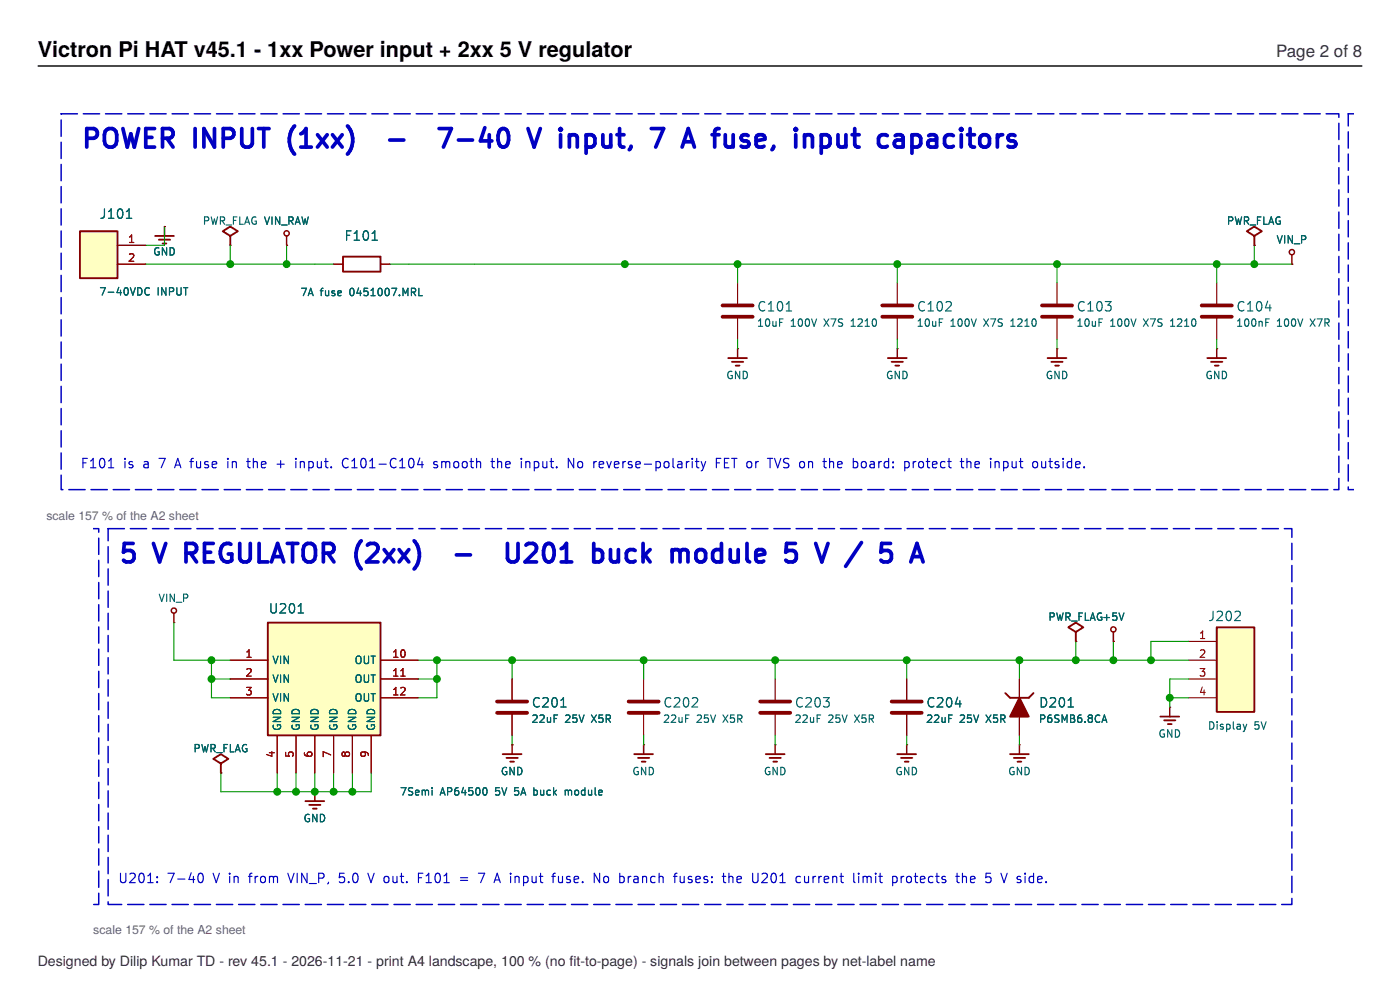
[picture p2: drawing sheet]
<svg xmlns="http://www.w3.org/2000/svg" width="297mm" height="210mm" viewBox="0 0 297 210" stroke-linecap="round" stroke-linejoin="round" font-family="sans-serif">
<defs><g id="words">
<text font-size="4.6" x="8" y="12">Victron Pi HAT v45.1 - 1xx Power input + 2xx 5 V regulator</text>
<text font-size="3.6" fill="#333" x="270.7" y="12">Page 2 of 8</text>
<text font-size="3" fill="#333" x="8" y="205">Designed by Dilip Kumar TD - rev 45.1 - 2026-11-21 - print A4 landscape, 100 % (no fit-to-page) - signals join between pages by net-label name</text>
<g font-size="2.6" fill="#666">
<text x="9.8" y="110.2">scale 157 % of the A2 sheet</text>
<text x="19.8" y="198.2">scale 157 % of the A2 sheet</text>
</g>
</g></defs>
<path d="M8 14h281" fill="none" stroke="#000" stroke-width=".3"/>
<path d="M254.9 67.2h6.4M254.9 64.8h6.4" fill="none" stroke="#840000" stroke-width=".8"/>
<path d="M48.8 52h.1M156.5 74h.1M258.1 60v4.8M258.1 67.2v4.8" fill="none" stroke="#840000" stroke-width=".24"/>
<g fill="none" stroke="#006464" stroke-width=".24">
<path d="M43.4 46.8h.7l.2-.3-.1-.3-.2-.2h-.6v1.6M44.8 46l.4 1.6 .3-1.1 .3 1.1 .4-1.6M46.8 46.8h.7l.2-.3-.1-.3-.2-.2h-.6v1.6M47.1 46.8l.6 .8M48 47.7h1.1M49.5 46.8h.5M50.3 46h-.8v1.6M50.9 46v1.6h.7M51.9 47.6l.5-1.6 .6 1.6M52.1 47.1h.7M54.3 46.1a.73 .73 0 0 0-.9 .7 .73 .73 0 0 0 .9 .7l.1-.6h-.3M155.3 78.8a.73 .73 0 0 0-.9 .7 .73 .73 0 0 0 .9 .8l.1-.6h-.3"/>
<path d="M156.9 78.8v1.5l-.9-1.5v1.5M157.7 78.8a.79 .79 0 0 1 .9 .7 .79 .79 0 0 1-.9 .8zM262.5 69.2h.9M262.5 68.1l.5-.5v1.6M263.9 64.2a.8 .8 0 0 0-1-.1 .8 .8 0 0 0-.2 1 .75 .75 0 0 0 .3 .8 .75 .75 0 0 0 .9-.1M264.3 67.7l.1-.1a.84 .84 0 0 1 .6 .8 .84 .84 0 0 1-.6 .8 1.04 1.04 0 0 1-.1-1.5zM264.7 66h1.1M264.7 64.5l.5-.5v2M265.8 67.7l.1-.1a.84 .84 0 0 1 .5 .8 .84 .84 0 0 1-.5 .8 1.04 1.04 0 0 1-.1-1.5zM266.7 64.2l.5-.2a1.25 1.25 0 0 1 0 2l-.4-.1-.2-.3-.1-.9zM267.1 68.2v1M267.1 68.3l.2-.1h.4l.1 1"/>
<path d="M268.5 68.4h.5M268.9 63.9l-.5 1.4h1.3M269.3 67.6h-.8v1.6M269.4 64.6v1.4M271 69.2h.9M271 68.1l.4-.5v1.6M272.7 67.7l.2-.1a.84 .84 0 0 1 .5 .8 .84 .84 0 0 1-.5 .8 1.04 1.04 0 0 1-.2-1.5zM274.2 67.7l.1-.1a.84 .84 0 0 1 .6 .8 .84 .84 0 0 1-.6 .8 1.04 1.04 0 0 1-.1-1.5zM275.3 67.6l.5 1.6 .6-1.6M277.9 67.6l1.1 1.6M279 67.6l-1.1 1.6M279.4 67.6h1.1l-.7 1.6"/>
<path d="M281.1 68.5l.7-.1 .2-.2-.1-.4-.2-.2h-.6v1.6M281.4 68.5l.6 .7"/>
</g>
<path d="M154.5 76h4M155.3 76.8h2.4M156.1 77.6h.8" fill="none" stroke="#840000" stroke-width=".39"/>
<path d="M156.5 74v2" fill="none" stroke="#840000" stroke-width=".31"/>
<path d="M48.8 50l1.6-.9-1.6-1-1.5 1 1.5 .9v2" fill="none" stroke="#840000" stroke-width=".4"/>
<path d="M17 49.1h7.9v9.9h-7.9z" fill="#ffffc2" stroke="#840000" stroke-width=".4"/>
<g fill="none" stroke="#840000" stroke-width=".24">
<path d="M24.9 52h6M24.9 56h6M34.9 48.1h.1M60.8 52h.1M70.8 56h2M80.7 56h2M266.1 52h.1M274.1 56h.1M156.5 60v4.8M156.5 67.2v4.8M190.4 74h.1M190.4 60v4.8"/>
<path d="M190.4 67.2v4.8M224.2 74h.1M224.2 60v4.8M224.2 67.2v4.8M258.1 74h.1M36.9 132.1h.1M192.3 158h.1M192.3 144v4.8M192.3 151.2v4.8M46.9 164h.1M66.8 167.9h.1"/>
</g>
<path d="M27.5 51.4h.9M27.5 50.3l.4-.5v1.6M27.5 54l.6-.2 .3 .5-1 1.1h1" fill="none" stroke="#a90000" stroke-width=".24"/>
<g fill="none" stroke="#006464" stroke-width=".24">
<path d="M22.2 44.3v1.4a.64 .64 0 0 1-.8 .6M23 46.3h1.2M23 44.9l.6-.6v2M25.1 44.5l.5-.2a1.25 1.25 0 0 1 0 2l-.4-.1-.2-.3-.1-.8zM26.8 46.3h1.2M26.8 44.9l.6-.6v2M33.7 52.6a.73 .73 0 0 0-.9 .7 .73 .73 0 0 0 .9 .7l.1-.6h-.3M35.3 52.5v1.6l-.9-1.6v1.6M36.1 52.5a.79 .79 0 0 1 .9 .8 .79 .79 0 0 1-.9 .8zM56.1 46l.6 1.6 .5-1.6M57.7 46v1.6M59.3 46v1.6l-.8-1.6v1.6"/>
<path d="M59.7 47.7h1.2M61.3 46.8h.7l.2-.3-.1-.3-.2-.2h-.6v1.6M61.7 46.8l.5 .8M62.6 47.6l.6-1.6 .5 1.6M62.8 47.1h.7M64.1 46l.3 1.6 .3-1.1 .3 1.1 .4-1.6M73.5 49.9h.7M74.5 49h-1v2M75.1 51h1.2M75.1 49.5l.6-.5v2M77.2 49.2l.5-.2a1.25 1.25 0 0 1 0 2l-.4-.1-.2-.3-.1-.9zM78.9 51h1.2"/>
<path d="M78.9 49.5l.6-.5v2M260.6 46.8h.8l.1-.3v-.3l-.3-.2h-.6v1.6M262.1 46l.3 1.6 .3-1.1 .3 1.1 .4-1.6M264 46.8h.7l.2-.3-.1-.3-.2-.2h-.6v1.6M264.4 46.8l.5 .8M265.2 47.7h1.2M266.8 46.8h.5M267.5 46h-.7v1.6M268.1 46v1.6h.8M269.2 47.6l.5-1.6 .5 1.6M269.3 47.1h.8M271 50l.5 1.6 .5-1.6"/>
<path d="M271.5 46.1a.73 .73 0 0 0-.9 .7 .73 .73 0 0 0 .9 .7l.1-.6h-.3M272.5 50v1.6M274.2 50v1.6l-.9-1.6v1.6M274.5 51.7h1.2M276.1 50.8l.8-.1 .1-.2-.1-.4-.2-.1h-.6v1.6M21.3 61h1.1l-.7 1.6M22.9 62h1.2M25.2 61l-.4 1.1h1M25.6 61.5v1.1M26.5 61.2l.2-.2a.84 .84 0 0 1 .5 .8 .84 .84 0 0 1-.5 .8l-.2-.2-.2-.4zM27.7 61l.5 1.6 .5-1.6M29.2 61a.79 .79 0 0 1 .9 .8 .79 .79 0 0 1-.9 .8z"/>
<path d="M31.7 61.2a.74 .74 0 0 0-1 .5 .74 .74 0 0 0 .7 .9l.3-.2M33.6 61v1.6M35.2 61v1.6l-.9-1.6v1.6M36 61.8h.7l.1-.3v-.3l-.3-.2h-.5v1.6M37.5 61v1.3l.3 .3 .5-.1 .1-.2v-1.3M38.9 61h.9M39.4 61v1.6M64 61.2h1l-.7 1.5M65.4 62.7l.5-1.5 .5 1.5M65.5 62.3h.8M67.9 61.7h.6M68.5 61.2l-.3 .2v1.3"/>
<path d="M69.1 61.7v.9l.4 .1 .2-.1M69.7 61.7v1M71 61.7h-.4l-.2 .2 .1 .2 .5 .2v.3h-.6M71.7 62.2l.7-.2-.1-.3h-.4l-.2 .2v.7h.6M74.4 61.3l.2-.1a.84 .84 0 0 1 .5 .7 .84 .84 0 0 1-.5 .8l-.2-.1-.2-.5zM76.1 61.1l-.4 1.1h1M76.5 61.7v1M78 61.2h-.7l-.1 .7 .2-.2 .5 .1 .2 .2-.1 .6-.2 .1-.6-.1M78.7 62.7h.9M78.7 61.6l.4-.4v1.5M80.4 61.2h.2a.84 .84 0 0 1 .5 .7 .84 .84 0 0 1-.5 .8 1.04 1.04 0 0 1-.2-1.5zM81.8 61.3l.3-.1a.84 .84 0 0 1 .5 .7 .84 .84 0 0 1-.5 .8l-.3-.1-.1-.5z"/>
<path d="M83.1 61.2h1l-.6 1.5M84.7 62.6v.1M85.5 62.7v-1.5l.5 1.1 .5-1.1v1.5M87.3 62l.7-.1 .2-.2-.1-.4-.2-.1h-.6v1.5M87.7 62l.5 .7M88.9 61.2v1.5h.7M160.9 69.2h.9M160.9 68.1l.4-.5v1.6M162.2 64.2a.8 .8 0 0 0-.9-.1 .8 .8 0 0 0-.3 1 .75 .75 0 0 0 .4 .8 .75 .75 0 0 0 .8-.1M162.6 67.7l.2-.1a.84 .84 0 0 1 .5 .8 .84 .84 0 0 1-.5 .8 1.04 1.04 0 0 1-.2-1.5zM163 66h1.1M163 64.5l.6-.5v2"/>
<path d="M164 68.2v.9l.4 .1 .2-.1M164.6 68.2v1M165.1 64.2l.5-.2a1.25 1.25 0 0 1 0 2l-.4-.1-.2-.3-.1-.9zM165.4 68.4h.5M166.1 67.6h-.7v1.6M166.8 66h1.1M166.8 64.5l.6-.5v2M167.8 69.2h.9M167.8 68.1l.5-.5v1.6M169.6 67.7l.1-.1a.84 .84 0 0 1 .6 .8 .84 .84 0 0 1-.6 .8 1.04 1.04 0 0 1-.1-1.5zM171.1 67.7l.1-.1a.84 .84 0 0 1 .6 .8 .84 .84 0 0 1-.6 .8 1.04 1.04 0 0 1-.1-1.5zM172.2 67.6l.5 1.6 .5-1.6"/>
<path d="M174.8 67.6l1 1.6M175.8 67.6l-1 1.6M176.3 67.6h1l-.6 1.6M178.8 67.7l-.6-.1-.3 .3 .1 .4 .7 .3v.5l-.2 .1-.6-.1M180.5 69.2h.9M180.5 68.1l.5-.5v1.6M182 67.8l.6-.2 .3 .5-.9 1.1h.9M183.5 69.2h.9M183.5 68.1l.5-.5v1.6M185.3 67.7l.1-.1a.84 .84 0 0 1 .6 .8 .84 .84 0 0 1-.6 .8 1.04 1.04 0 0 1-.1-1.5zM189.2 78.8a.73 .73 0 0 0-.9 .7 .73 .73 0 0 0 .9 .8v-.6h-.3M190.8 78.8v1.5l-.9-1.5v1.5"/>
<path d="M191.6 78.8a.79 .79 0 0 1 .9 .7 .79 .79 0 0 1-.9 .8zM194.8 69.2h.9M194.8 68.1l.4-.5v1.6M196.1 64.2a.8 .8 0 0 0-1-.1 .8 .8 0 0 0-.2 1 .75 .75 0 0 0 .4 .8 .75 .75 0 0 0 .8-.1M196.5 67.7l.1-.1a.84 .84 0 0 1 .6 .8 .84 .84 0 0 1-.6 .8 1.04 1.04 0 0 1-.1-1.5zM196.9 66h1.1M196.9 64.5l.6-.5v2M197.8 68.2l.1 .9 .4 .1 .2-.1M198.5 68.2v1M199 64.2l.5-.2a1.25 1.25 0 0 1 0 2l-.4-.1-.2-.3-.1-.9zM199.3 68.4h.5M200 67.6h-.7v1.6"/>
<path d="M200.7 64.2l.3-.2h.4l.3 .2 .1 .3-.1 .3-1.1 1.2h1.2M201.7 69.2h.9M201.7 68.1l.5-.5v1.6M203.4 67.7l.2-.1a.84 .84 0 0 1 .5 .8 .84 .84 0 0 1-.5 .8 1.04 1.04 0 0 1-.2-1.5zM204.9 67.7l.2-.1a.84 .84 0 0 1 .5 .8 .84 .84 0 0 1-.5 .8 1.04 1.04 0 0 1-.2-1.5zM206.1 67.6l.5 1.6 .5-1.6M208.7 67.6l1 1.6M209.7 67.6l-1 1.6M210.2 67.6h1l-.7 1.6M212.6 67.7l-.6-.1-.3 .3 .2 .4 .7 .3v.5l-.3 .1-.6-.1M214.4 69.2h.9M214.4 68.1l.5-.5v1.6"/>
<path d="M215.9 67.8l.6-.2 .3 .5-.9 1.1h.9M217.4 69.2h.9M217.4 68.1l.5-.5v1.6M219.1 67.8l.2-.2a.84 .84 0 0 1 .5 .8 .84 .84 0 0 1-.5 .8l-.2-.1-.2-.5zM223 78.8a.73 .73 0 0 0-.9 .7 .73 .73 0 0 0 .9 .8l.1-.6h-.3M224.7 78.8v1.5l-.9-1.5v1.5M225.4 78.8a.79 .79 0 0 1 .9 .7 .79 .79 0 0 1-.9 .8zM228.7 69.2h.9M228.7 68.1l.4-.5v1.6M230 64.2a.8 .8 0 0 0-1-.1 .8 .8 0 0 0-.2 1 .75 .75 0 0 0 .4 .8 .75 .75 0 0 0 .8-.1M230.4 67.7l.1-.1a.84 .84 0 0 1 .6 .8 .84 .84 0 0 1-.6 .8 1.04 1.04 0 0 1-.1-1.5zM230.8 66h1.1"/>
<path d="M230.8 64.5l.5-.5v2M231.7 68.2l.1 .9 .4 .1 .2-.1M232.4 68.2v1M232.9 64.2l.4-.2a1.25 1.25 0 0 1 0 2l-.3-.1-.2-.3-.1-.9zM233.1 68.4h.6M233.9 67.6h-.8v1.6M234.5 64h1.2l-.7 .7 .6 .2v.9l-.3 .2h-.5l-.3-.2M235.6 69.2h.9M235.6 68.1l.5-.5v1.6M237.3 67.7l.2-.1a.84 .84 0 0 1 .5 .8 .84 .84 0 0 1-.5 .8 1.04 1.04 0 0 1-.2-1.5zM238.8 67.7l.2-.1a.84 .84 0 0 1 .5 .8 .84 .84 0 0 1-.5 .8 1.04 1.04 0 0 1-.2-1.5zM239.9 67.6l.6 1.6 .5-1.6"/>
<path d="M242.6 67.6l1 1.6M243.6 67.6l-1 1.6M244.1 67.6h1l-.7 1.6M246.5 67.7l-.6-.1-.2 .2v.4l.7 .3 .1 .4-.3 .3-.6-.1M248.3 69.2h.9M248.3 68.1l.5-.5v1.6M249.8 67.8l.6-.2 .3 .5-1 1.1h1M251.3 69.2h.9M251.3 68.1l.5-.5v1.6M253 67.7l.2-.1a.84 .84 0 0 1 .5 .8 .84 .84 0 0 1-.5 .8 1.04 1.04 0 0 1-.2-1.5zM256.9 78.8a.73 .73 0 0 0-.9 .7 .73 .73 0 0 0 .9 .8l.1-.6h-.3M258.6 78.8v1.5l-.9-1.5v1.5"/>
<path d="M259.3 78.8a.79 .79 0 0 1 .9 .7 .79 .79 0 0 1-.9 .8zM33.8 126l.5 1.6 .5-1.6M35.4 126v1.6M37 126v1.6l-.9-1.6v1.6M37.4 127.8h1.2M38.9 126.9l.8-.1 .1-.2v-.4l-.3-.2h-.6v1.6M41.4 158.7h.7l.2-.3-.1-.3-.2-.2h-.6v1.6M42.8 157.9l.4 1.6 .3-1.1 .3 1.1 .4-1.6M44.8 158.7h.7l.2-.3-.1-.3-.2-.2h-.6v1.6M45.1 158.7l.6 .8M46 159.6h1.2M47.5 158.7h.5"/>
<path d="M48.3 157.9h-.8v1.6M48.9 157.9v1.6h.7M49.9 159.5l.5-1.6 .6 1.6M50.1 159h.7M52.3 158a.73 .73 0 0 0-.9 .7 .73 .73 0 0 0 .9 .7l.1-.6h-.3M196.8 151.8l.6-.1 .3 .4-1 1.1h1M198.1 148.2a.8 .8 0 0 0-1 0 .8 .8 0 0 0-.2 .9 .75 .75 0 0 0 .4 .8 .75 .75 0 0 0 .8-.1M198.3 151.8l.6-.1 .3 .4-1 1.1h1M198.9 148.2l.3-.2h.4l.3 .2 .1 .4-.1 .2-1.1 1.2h1.2M199.8 152.2l.1 1h.4l.2-.1M200.5 152.2v1M201.1 148.1l.3-.1a1.25 1.25 0 0 1 0 2h-.1a1.32 1.32 0 0 1-.2-1.9z"/>
<path d="M201.3 152.4h.5M202 151.7h-.7v1.5M203.2 147.9l-.5 1.4h1.2M203.6 148.6v1.4M203.7 151.8l.6-.1 .3 .4-1 1.1h1M206 151.7h-.7l-.1 .7 .2-.1h.6l.1 .3-.1 .5-.2 .1-.6-.1M206.6 151.7l.5 1.5 .5-1.5M209.2 151.7l1 1.5M210.2 151.7l-1 1.5M211.6 151.7h-.8l-.1 .7 .3-.1h.5l.1 .3v.5l-.3 .1-.6-.1M212.3 152.5l.8-.1 .1-.2-.1-.4-.2-.1h-.6v1.5M212.7 152.5l.5 .7"/>
<path d="M65.6 172.8a.73 .73 0 0 0-.9 .7 .73 .73 0 0 0 .9 .7l.1-.6h-.3M67.2 172.7v1.6l-.9-1.6v1.6M68 172.7a.79 .79 0 0 1 .9 .8 .79 .79 0 0 1-.9 .8zM191.2 162.8a.73 .73 0 0 0-1 .8 .73 .73 0 0 0 1 .7v-.6h-.3M192.8 162.8v1.5l-.9-1.5v1.5M193.5 162.8a.79 .79 0 0 1 .9 .8 .79 .79 0 0 1-.9 .7z"/>
</g>
<path d="M72.8 54.4h7.9v3.2h-7.9zM266.1 50l1.6-.9-1.6-1-1.6 1 1.6 .9v2M46.9 162l1.5-1-1.5-1-1.6 1 1.6 1v2" fill="none" stroke="#840000" stroke-width=".4"/>
<path d="M153.3 67.2h6.4M153.3 64.8h6.4M187.2 67.2h6.3M187.2 64.8h6.3M221 67.2h6.4M221 64.8h6.4M189.2 151.2h6.3M189.2 148.8h6.3" fill="none" stroke="#840000" stroke-width=".8"/>
<g fill="none" stroke="#840000" stroke-width=".39">
<path d="M32.9 50h4M33.7 50.8h2.4M34.5 51.6h.8M188.4 76h3.9M189.2 76.8h2.4M190 77.6h.8M222.2 76h4M223 76.8h2.4M223.8 77.6h.8M256.1 76h4M256.9 76.8h2.4M257.7 77.6h.8"/>
<path d="M190.4 160h3.9M64.8 169.9h4M65.6 170.7h2.4M66.4 171.5h.8M191.2 160.8h2.3M191.9 161.6h.8"/>
</g>
<g fill="none" stroke="#840000" stroke-width=".31">
<path d="M34.9 48.1v1.9M60.8 50v2M274.1 54v2M190.4 74v2M224.2 74v2M258.1 74v2M36.9 130.1v2M192.3 158v2M66.8 167.9v2"/>
<circle cx="60.8" cy="49.5" r=".55"/>
<circle cx="274.1" cy="53.5" r=".55"/>
<circle cx="36.9" cy="129.5" r=".55"/>
</g>
<g fill="none" stroke="#0000c2" stroke-width=".78">
<path d="M18.4 29.3h1.5a1.07 1.07 0 0 0 .8-1 1.07 1.07 0 0 0-.8-1h-1.5v3.9M22.3 27.8a1.32 1.32 0 0 1 1.5-.5 1.32 1.32 0 0 1 1 1.3v1.3a1.31 1.31 0 0 1-1.3 1.4 1.31 1.31 0 0 1-1.4-1.4v-1.3zM26.1 27.3l.9 3.9 .7-2.8 .8 2.8 .9-3.9M30.9 29.1h1.3M32.8 27.3h-1.9v3.9h1.9M34.5 29.3h1.5a1.07 1.07 0 0 0 .8-1 1.07 1.07 0 0 0-.8-1h-1.5v3.9M35.4 29.3l1.3 1.9M41.4 27.3v3.9M45.5 27.3v3.9l-2.2-3.9v3.9M47.4 29.3h1.5a1.07 1.07 0 0 0 .7-1 1.07 1.07 0 0 0-.7-1h-1.5v3.9M51.3 27.3v3.2l.4 .5 .3 .2h.8l.4-.2 .3-.5v-3.2M54.8 27.3h2.3"/>
<path d="M56 27.3v3.9M62.5 26.7a4.5 4.5 0 0 0 0 6M63.8 31.2h2.2M63.8 28.4l.8-.6 .3-.5v3.9M67.4 28.6l2 2.6M69.4 28.6l-2 2.6M70.5 28.6l2.1 2.6M72.6 28.6l-2.1 2.6M73.7 26.7a4.5 4.5 0 0 1 0 6M82.7 29.7h3M93.1 27.3h2.7l-1.7 3.9M97.2 29.7h3"/>
<path d="M102.9 27.1l-1 2.8h2.4M103.8 28.6v2.6M106 27.6a.94 .94 0 0 1 1-.3 .94 .94 0 0 1 .7 .7 3.1 3.1 0 0 1-.4 3 .93 .93 0 0 1-1.5-.5 3.3 3.3 0 0 1 .2-2.9zM112 27.3l1.3 3.9 1.3-3.9M118.9 27.3v.3M118.9 28.6v2.6M118.9 27.3l-.2 .2 .2 .1M118.9 27.3l.2 .2-.2 .1M120.8 28.6v2.6M120.8 29a.97 .97 0 0 1 1.7 .1v2.1M124.3 28.8l.4-.2h.8l.5 .4 .2 .3v1.2l-.4 .5-.3 .2h-.8l-.4-.2M124.3 28.6v3.9"/>
<path d="M127.9 28.6v2l.2 .4a1.07 1.07 0 0 0 1.5-.2M129.6 28.6v2.6M130.9 28.6h1.5M131.4 27.3v3.3l.2 .4 .8 .2M133.9 31l-.4 .8M138.2 27.3h2.6l-1.7 3.9M144.7 31.2l1.3-3.9 1.3 3.9M145.1 30.1h1.8M151.1 28.6h1.5M152.6 27.3l-.8 .2-.2 .3v3.4M153.9 28.6v2l.1 .4a1.06 1.06 0 0 0 1.5-.2M155.5 28.6v2.6"/>
<path d="M158.7 28.8l-.4-.2h-.5l-.4 .2-.2 .3 .2 .6 1.3 .4 .2 .4-.2 .5-.4 .2h-.7l-.4-.2M160.4 29.9l1.9-.4-.2-.7-.4-.2h-.7l-.4 .2-.2 .3v1.5l.2 .4 .4 .2h.7l.4-.2M164.1 31l-.3 .8M168.8 27.3v.3M168.8 28.6v2.6M168.8 27.3l-.2 .2 .2 .1M168.8 27.3l.2 .2-.2 .1M170.7 29a.97 .97 0 0 1 1.7 .1v2.1M170.7 28.6v2.6M174.2 28.8l.4-.2h.7l.4 .2 .4 .5v1.2l-.4 .5-.4 .2h-.7l-.4-.2M174.2 28.6v3.9M177.8 28.6v2l.2 .4a1.07 1.07 0 0 0 1.5-.2"/>
<path d="M179.5 28.6v2.6M180.8 28.6h1.5M181.3 27.3v3.3l.2 .4 .8 .2M188.2 28.8l-.3-.2h-.8l-.4 .2-.3 .5v1.2l.3 .5 .4 .2h.8l.3-.2M189.9 28.8l.4-.2h.7l.4 .2 .2 .3v2.1M191.6 29.5l-.4 .2h-.9a.77 .77 0 0 0-.6 .8 .77 .77 0 0 0 .6 .7h.9l.4-.2M193.5 28.8l.3-.2h.8l.4 .2 .3 .5v1.2l-.3 .5-.4 .2h-.8l-.3-.2M193.5 28.6v3.9M197 28.8l.4-.2h.7l.4 .2 .2 .3v2.1M198.7 29.5l-.4 .2h-.9a.77 .77 0 0 0-.6 .8 .77 .77 0 0 0 .6 .7h.9l.4-.2M202.2 28.8l-.3-.2h-.8l-.5 .4-.2 .3v1.2l.4 .5 .3 .2h.8l.3-.2M203.9 27.3v.3"/>
<path d="M203.9 28.6v2.6M203.9 27.3l-.2 .2 .2 .1M203.9 27.3l.2 .2-.2 .1M205.2 28.6h1.5M205.8 27.3v3.3l.2 .4 .7 .2M208 29a1.07 1.07 0 0 1 1.1-.4 1.07 1.07 0 0 1 .8 .7v1.2a1.07 1.07 0 0 1-1 .7 1.07 1.07 0 0 1-1-.7v-1.2zM211.6 28.6v2.6M212.7 28.6a1 1 0 0 0-1.1 .7M215.3 28.8l-.3-.2h-.6l-.4 .2-.2 .3 .2 .6 1.3 .4 .2 .4-.2 .5-.3 .2h-.8l-.4-.2"/>
</g>
<g fill="none" stroke="#0000c2" stroke-width=".24">
<path d="M17.6 98.2h.7M18.5 97.2h-.9v2M19.2 99.2h1.1M19.2 97.8l.6-.6v2M21.4 97.3l.4-.1a1.25 1.25 0 0 1 0 2h-.2a1.32 1.32 0 0 1-.2-1.9zM23 99.2h1.1M23 97.8l.6-.6v2M26.5 97.2v.2M26.5 97.9v1.3M28.1 98l-.5-.1-.2 .3 .1 .3 .6 .2v.4h-.7M30.6 98h.8v1.2M31.4 98.4l-.6 .1a.39 .39 0 0 0-.3 .3 .39 .39 0 0 0 .3 .4l.6-.1"/>
<path d="M33.7 97.2h1.4l-.9 2M37 99.2l.7-2 .7 2M37.2 98.7h1M40.3 97.9h.7M41 97.2l-.3 .1-.1 .2v1.7M41.7 97.9l.1 1.2 .5 .1 .2-.2M42.5 97.9v1.3M44.2 98l-.5-.1-.3 .3 .1 .3 .7 .2v.4h-.8M45 98.6l1-.2-.1-.4-.6-.1-.3 .3 .1 .9h.8M48.3 97.2v.2M48.3 97.9v1.3M49.3 98.1l.3-.2 .4 .1 .1 1.2"/>
<path d="M49.3 97.9v1.3M52.3 97.9h.8M52.6 97.2v1.7l.1 .2 .4 .1M53.7 98.1l.3-.2 .5 .1 .1 1.2M53.7 97.2v2M55.5 98.6l.9-.2-.1-.4-.6-.1-.2 .3 .1 .9h.7M58.8 98.5h1.5M59.5 97.7v1.5M62.8 97.2v.2M62.8 97.9v1.3M63.7 98.1l.3-.2 .5 .1 .1 1.2M63.7 97.9v1.3"/>
<path d="M65.5 98l.6-.1 .4 .4v.5l-.2 .3h-.8M65.5 97.9v2M67.3 97.9l.1 1.2 .5 .1 .3-.2M68.2 97.9v1.3M68.8 97.9h.8M69.1 97.2v1.7l.1 .2 .4 .1M70.3 99v.2M73.9 97.4a.8 .8 0 0 0-1 0 .8 .8 0 0 0-.3 1 .75 .75 0 0 0 .4 .7 .75 .75 0 0 0 .9-.1M74.6 99.2h1.2M74.6 97.8l.6-.6v2M76.8 97.3l.4-.1a1.25 1.25 0 0 1 0 2h-.2a1.32 1.32 0 0 1-.2-1.9zM78.4 99.2h1.2"/>
<path d="M78.4 97.8l.6-.6v2M80.4 98.5h1.5M84 97.4a.8 .8 0 0 0-1 0 .8 .8 0 0 0-.2 1 .75 .75 0 0 0 .4 .7 .75 .75 0 0 0 .8-.1M84.8 99.2h1.1M84.8 97.8l.6-.6v2M86.9 97.4l.4-.2a1.25 1.25 0 0 1 0 2l-.3-.1-.2-.3-.1-.8zM89.1 97.1l-.5 1.5h1.2M89.5 97.9v1.3M92.8 98l-.5-.1-.3 .3 .1 .3 .7 .2v.4h-.8M93.7 98.1l.6-.2 .3 .3M93.7 97.9v1.3M94.6 98.2l.2-.3 .5 .1 .1 1.2"/>
<path d="M94.6 98.2v1M96.4 98.1l.2-.2 .6 .2 .1 .7-.2 .3-.5 .1-.2-.2zM98.3 98l.4-.1 .4 .4v.5l-.4 .4a.54 .54 0 0 1-.6-.4v-.5zM99.7 97.9h.7M100 97.2v1.7l.1 .2 .3 .1M101.1 98.1l.3-.2 .5 .1 .1 1.2M101.1 97.2v2M104.1 97.9h.8M104.4 97.2v1.7l.1 .2 .4 .1M105.6 98.1l.3-.2 .4 .1 .1 1.2M105.6 97.2v2M107.3 98.6l.9-.2-.1-.4-.5-.1-.3 .3 .1 .9h.7"/>
<path d="M110.6 97.2v.2M110.6 97.9v1.3M111.5 98.1l.3-.2 .5 .1 .1 1.2M111.5 97.9v1.3M113.4 98l.5-.1 .4 .4v.5l-.2 .3h-.7M113.4 97.9v2M115.2 97.9v1.2l.5 .1 .3-.2M116 97.9v1.3M116.7 97.9h.7M117 97.2v1.7l.1 .2 .3 .1M118.1 99v.2M121.7 97.2v2l-1.1-2v2"/>
<path d="M122.7 98l.5-.1 .4 .4v.5l-.4 .4-.5-.1-.1-.3v-.5zM126 97.9v1.3M126.5 97.9l-.3 .1-.2 .3M127.1 98.6l1-.2-.1-.4-.6-.1-.3 .3 .1 .9h.8M128.7 97.9l.5 1.3 .5-1.3M130.3 98.6l1-.2-.1-.4-.6-.1-.3 .3 .1 .9h.8M132.1 97.9v1.3M132.7 97.9l-.4 .1-.2 .3M134 98l-.4-.1-.3 .3 .1 .3 .6 .2v.4h-.7M134.9 98.6l.9-.2-.1-.4-.5-.1-.3 .3 .1 .9h.7M136.7 98.5h1.5M139.2 98l.5-.1 .4 .4v.5l-.2 .3h-.7"/>
<path d="M139.2 97.9v2M141.1 98l.4-.1 .4 .4v.5l-.4 .4a.54 .54 0 0 1-.6-.4v-.5zM142.8 97.2v1.7l.3 .3M143.8 98h.8l.1 1.2M144.7 98.4l-.7 .1a.39 .39 0 0 0-.3 .3 .39 .39 0 0 0 .3 .4l.7-.1M145.6 97.9v1.3M146.2 97.9l-.4 .1-.2 .3M146.9 97.2v.2M146.9 97.9v1.3M147.5 97.9h.8M147.8 97.2v1.7l.1 .2 .4 .1M148.8 97.9l.4 1.3"/>
<path d="M149.2 99.2l-.2 .5-.2 .2M149.7 97.9l-.5 1.3M152 98.2h.6M152.9 97.2h-.9v2M153.7 98.2h.6M154.6 97.2h-.9v2h.9M155.2 97.2h1.1M155.8 97.2v2M158.6 98l.5-.1 .4 .4v.5l-.4 .4a.54 .54 0 0 1-.7-.4v-.5zM160.3 97.9v1.3M160.9 97.9l-.4 .1-.2 .3M162.8 97.2h1.1"/>
<path d="M163.4 97.2v2M164.3 97.2l.7 2 .6-2M167.4 97.3l-.8-.1-.4 .4 .2 .5 .9 .4v.5l-.3 .2-.8-.1M169.7 98.1l.3-.2 .6 .2 .1 .7-.2 .3-.5 .1-.3-.2zM171.5 98.1l.3-.2 .5 .1 .1 1.2M171.5 97.9v1.3M174.6 97.9h.7M174.8 97.2v1.7l.1 .2 .4 .1M176 98.1l.3-.2 .4 .1 .1 1.2M176 97.2v2M177.7 98.6l.9-.2v-.4l-.6-.1-.3 .3 .1 .9h.8M181 98l.6-.1 .4 .4v.5l-.2 .3h-.8"/>
<path d="M181 97.2v2M182.8 98.1l.3-.2 .6 .2 .1 .7-.2 .3-.5 .1-.3-.2zM184.6 98h.8l.1 1.2M185.5 98.4l-.7 .1a.39 .39 0 0 0-.3 .3 .39 .39 0 0 0 .3 .4l.7-.1M186.4 97.9v1.3M187 97.9l-.4 .1-.2 .3M188.5 98l-.6-.1-.3 .4v.5l.2 .3h.7M188.5 97.2v2M189.5 99v.2M189.5 98v.2M191.9 98l.6-.1 .4 .4v.5l-.2 .3h-.8M191.9 97.9v2"/>
<path d="M193.7 97.9v1.3M194.3 97.9l-.4 .1-.2 .3M195.1 98l.2-.1a.54 .54 0 0 1 .6 .4v.5a.54 .54 0 0 1-.5 .4 .54 .54 0 0 1-.5-.4v-.5zM196.5 97.9h.7M196.8 97.2v1.7l.1 .2 .3 .1M197.8 98.6l1-.2-.1-.4-.6-.1-.3 .3 .1 .9h.8M200.5 98l-.6-.1-.4 .4v.5l.2 .3h.8M201 97.9h.8M201.3 97.2v1.7l.1 .2 .4 .1M203.7 97.9h.8M204 97.2v1.7l.1 .2 .4 .1M205.1 98.1l.3-.2 .5 .1 .1 1.2"/>
<path d="M205.1 97.2v2M206.8 98.6l1-.2-.1-.4-.6-.1-.3 .3 .1 .9h.8M210.2 97.2v.2M210.2 97.9v1.3M211.1 98.1l.3-.2 .5 .1 .1 1.2M211.1 97.9v1.3M212.9 98l.6-.1 .4 .4v.5l-.2 .3h-.8M212.9 97.9v2M214.7 97.9l.1 1.2 .5 .1 .3-.2M215.6 97.9v1.3M216.2 97.9h.8M216.5 97.2v1.7l.1 .2 .4 .1"/>
<path d="M219.2 98.1l.3-.2a.54 .54 0 0 1 .6 .4v.5a.54 .54 0 0 1-.5 .4 .54 .54 0 0 1-.5-.4zM221 97.9l.1 1.2 .4 .1 .3-.2M221.8 97.9v1.3M222.5 97.9h.8M222.8 97.2v1.7l.1 .2 .4 .1M224.6 98l-.5-.1-.3 .3 .1 .3 .7 .2v.4h-.8M225.5 97.2v.2M225.5 97.9v1.3M227.3 98l-.5-.1-.4 .4v.5l.2 .3h.7M227.3 97.2v2M228.2 98.6l.9-.2-.1-.4-.5-.1-.3 .3 .1 .9h.7M230 99v.2"/>
</g>
<path d="M13 24.1h271v79.8h-271zM286 24.1h1.2M286 24.1h.1M287.2 103.9h-1.2v-79.8" fill="none" stroke="#0000c2" stroke-width=".31" stroke-dasharray="3.5 1.3"/>
<g fill="none" stroke="#009600" stroke-width=".24">
<path d="M30.9 56h39.9M34.9 48.1v3.9h-4M48.8 52v4M60.8 52v4M82.7 56h191.4M156.5 56v4M190.4 56v4M224.2 56v4M258.1 56v4M266.1 52v4M156.5 72v2M190.4 72v2"/>
<path d="M224.2 72v2M258.1 72v2"/>
</g>
<g fill="#009600" stroke="#009600" stroke-width=".24">
<circle cx="190.4" cy="56" r=".72"/>
<circle cx="60.8" cy="56" r=".72"/>
<circle cx="48.8" cy="56" r=".72"/>
<circle cx="156.5" cy="56" r=".72"/>
<circle cx="132.6" cy="56" r=".72"/>
<circle cx="266.1" cy="56" r=".72"/>
<circle cx="258.1" cy="56" r=".72"/>
<circle cx="224.2" cy="56" r=".72"/>
</g>
<path d="M258.1 133.1h8v17.9h-8z" fill="#ffffc2" stroke="#840000" stroke-width=".4"/>
<g fill="none" stroke="#840000" stroke-width=".24">
<path d="M228.2 136.1h.1M236.2 136.1h.1M252.1 136.1h6M108.6 158h.1M108.6 144v4.8M108.6 151.2v4.8M136.5 158h.1M136.5 144v4.8M136.5 151.2v4.8M164.4 158h.1M164.4 144v4.8M164.4 151.2v4.8"/>
<path d="M216.3 158h.1M216.3 144v4M216.3 152v4M248.2 150h.1M252.1 140h6M252.1 144h6M252.1 148h6"/>
</g>
<path d="M254.7 135.4h.9M254.7 134.3l.4-.4v1.5M254.7 138l.6-.2 .3 .5-1 1.1h1M254.6 141.8h1l-.5 .6 .4 .2v.7l-.2 .1-.7-.1M255.1 145.7l-.4 1.2h1M255.4 146.3v1.1" fill="none" stroke="#a90000" stroke-width=".24"/>
<g fill="none" stroke="#006464" stroke-width=".24">
<path d="M222.8 130.8h.7l.2-.3-.1-.3-.2-.2h-.6v1.6M224.2 130l.4 1.6 .3-1.1 .3 1.1 .3-1.6M226.1 130.8h.8l.1-.3v-.3l-.3-.2h-.6v1.6M226.5 130.8l.5 .8M227.3 131.7h1.2M228.9 130.8h.5M229.6 130h-.7v1.6M230.2 130v1.6h.8M231.3 131.6l.5-1.6 .5 1.6M231.4 131.1h.8M233.7 130.1a.73 .73 0 0 0-.9 .7 .73 .73 0 0 0 .9 .7l.1-.6h-.3M234.2 131h1.2"/>
<path d="M234.8 130.4v1.2M236.9 130h-.8l-.1 .8 .3-.2 .5 .1 .1 .2v.5l-.3 .2-.6-.2M237.4 130l.5 1.6 .5-1.6M257.3 129.7v1.4a.64 .64 0 0 1-.7 .5M258.2 129.8l.3-.1h.5l.2 .1 .1 .4-.1 .3-1.1 1.1h1.2M260.4 129.7h.4a1.25 1.25 0 0 1 0 1.9h-.2a1.33 1.33 0 0 1-.2-1.9zM262 129.8l.3-.1h.5l.2 .1 .1 .4-.1 .3-1.1 1.1h1.2M113.1 151.8l.6-.1 .3 .4-1 1.1h1M114.4 148.2a.8 .8 0 0 0-1 0 .8 .8 0 0 0-.2 .9 .75 .75 0 0 0 .4 .8 .75 .75 0 0 0 .8-.1M114.6 151.8l.6-.1 .3 .4-1 1.1h1M115.2 148.2l.3-.2h.4l.3 .2 .1 .4-.1 .2-1.1 1.2h1.2M116.1 152.2l.1 1h.4l.2-.1"/>
<path d="M116.8 152.2v1M117.4 148.1l.3-.1a1.25 1.25 0 0 1 0 2h-.2a1.32 1.32 0 0 1-.1-1.9zM117.5 152.4h.6M118.3 151.7h-.8v1.5M119 150h1.1M119 148.6l.5-.6v2M120 151.8l.6-.1 .3 .4-1 1.1h1M122.3 151.7h-.7l-.1 .7 .2-.1h.6l.1 .3-.1 .5-.2 .1-.6-.1M122.9 151.7l.5 1.5 .5-1.5M125.5 151.7l1 1.5M126.5 151.7l-1 1.5M127.9 151.7h-.8l-.1 .7 .3-.1h.5l.1 .3v.5l-.3 .1-.6-.1"/>
<path d="M128.6 152.5l.8-.1 .1-.2-.1-.4-.2-.1h-.6v1.5M129 152.5l.5 .7M141 151.8l.6-.1 .3 .4-1 1.1h1M142.3 148.2a.8 .8 0 0 0-1 0 .8 .8 0 0 0-.2 .9 .75 .75 0 0 0 .4 .8 .75 .75 0 0 0 .8-.1M142.5 151.8l.6-.1 .3 .4-1 1.1h1M143.1 148.2l.3-.2h.4l.3 .2 .1 .4-.1 .2-1.1 1.2h1.2M144 152.2l.1 1h.4l.2-.1M144.7 152.2v1M145.3 148.1l.3-.1a1.25 1.25 0 0 1 0 2h-.2a1.32 1.32 0 0 1-.1-1.9zM145.4 152.4h.6M146.2 151.7h-.8v1.5M146.9 148.2l.3-.2h.4l.3 .2 .1 .4-.1 .2-1.1 1.2h1.2"/>
<path d="M147.9 151.8l.6-.1 .3 .4-1 1.1h1M150.2 151.7h-.7l-.1 .7 .2-.1h.6l.1 .3-.1 .5-.2 .1-.6-.1M150.8 151.7l.5 1.5 .5-1.5M153.4 151.7l1 1.5M154.4 151.7l-1 1.5M155.8 151.7h-.8l-.1 .7 .3-.1h.5l.1 .3v.5l-.3 .1-.6-.1M156.5 152.5l.8-.1 .1-.2-.1-.4-.2-.1h-.6v1.5M156.9 152.5l.5 .7M168.9 151.8l.6-.1 .3 .4-1 1.1h1M170.2 148.2a.8 .8 0 0 0-1 0 .8 .8 0 0 0-.2 .9 .75 .75 0 0 0 .4 .8 .75 .75 0 0 0 .8-.1M170.4 151.8l.6-.1 .3 .4-1 1.1h1M171 148.2l.3-.2h.4l.3 .2 .1 .4-.1 .2-1.1 1.2h1.2"/>
<path d="M171.9 152.2l.1 1h.4l.2-.1M172.6 152.2v1M173.1 148.2l.4-.2a1.25 1.25 0 0 1 0 2l-.3-.1-.2-.3-.1-.9zM173.4 152.4h.5M174.1 151.7h-.7v1.5M174.7 148h1.2l-.7 .7 .6 .2v.9l-.3 .2h-.5l-.3-.2M175.8 151.8l.6-.1 .3 .4-1 1.1h1M178.1 151.7h-.7l-.1 .7 .2-.1h.6l.1 .3-.1 .5-.2 .1-.6-.1M178.7 151.7l.5 1.5 .5-1.5M181.3 151.7l1 1.5M182.3 151.7l-1 1.5M183.7 151.7h-.8l-.1 .7 .3-.1h.5l.1 .3v.5l-.3 .1-.6-.1"/>
<path d="M184.4 152.5l.8-.1 .1-.2-.1-.4-.2-.1h-.6v1.5M184.8 152.5l.5 .7M220.8 152.5l.7-.1 .2-.2-.1-.4-.2-.1h-.6v1.5M220.9 148a1.01 1.01 0 0 1 1.1 1 1.01 1.01 0 0 1-1.1 1zM222.8 148.2l.3-.2h.5l.2 .2 .1 .4-.1 .2-1.1 1.2h1.2M223 151.7h-.4a1.06 1.06 0 0 0 0 1.5l.5-.1 .1-.5-.3-.3h-.5l-.1 .3M224.6 151.7h-.6l-.2 .1v.5l.7 .3 .1 .3-.3 .3h-.5M225 148.1l.4-.1a1.25 1.25 0 0 1 0 2h-.2a1.33 1.33 0 0 1-.2-1.9zM225.3 153.2v-1.5l.5 1.1 .6-1.1v1.5M226.6 150h1.1M226.6 148.6l.6-.6v2M227.1 151.7h.5l.3 .3-.3 .4 .3 .2 .1 .3-.3 .3h-.6z"/>
<path d="M227.1 152.4h.5M229.4 151.7h-.5a1.05 1.05 0 0 0 0 1.5l.5-.1 .1-.5-.3-.3h-.4l-.2 .3M230.2 153.1v.1M231.1 152.3l-.2-.3 .2-.3h.3l.3 .3-.3 .3M231.1 152.3l-.2 .3v.5l.2 .1h.5l.1-.3v-.3l-.3-.3M231.1 152.3h.3M233.3 151.8a.74 .74 0 0 0-1 .5 .74 .74 0 0 0 .7 .9l.3-.1M233.8 153.2l.5-1.5 .5 1.5M233.9 152.8h.8M247 154.9a.73 .73 0 0 0-.9 .7 .73 .73 0 0 0 .9 .7v-.6h-.3M248.6 154.8v1.6l-.9-1.6v1.6M249.3 154.8a.79 .79 0 0 1 1 .8 .79 .79 0 0 1-1 .8z"/>
<path d="M256.6 153.1a.79 .79 0 0 1 .9 .8 .79 .79 0 0 1-.9 .8zM258.2 153.1v.2M258.2 153.6v1.1M259.5 153.7l-.4-.1-.2 .3 .1 .2 .5 .1v.4h-.6M260.2 153.7l.5-.1 .3 .3-.2 .7h-.6M260.2 153.6v1.6M261.6 153.1v1.4l.3 .2M262.5 153.7h.6v1M263.1 154l-.5 .1-.2 .2 .2 .4 .5-.1M263.7 153.6l.4 1.1M264.1 154.7l-.4 .5M264.5 153.6l-.4 1.1"/>
<path d="M267 153.1h-.7l-.1 .8 .2-.2 .5 .1 .2 .2-.1 .5-.2 .2-.6-.2M267.5 153.1l.6 1.6 .5-1.6M107.4 162.8a.73 .73 0 0 0-.9 .8 .73 .73 0 0 0 .9 .7l.1-.6h-.3M109.1 162.8v1.5l-.9-1.5v1.5M109.8 162.8a.79 .79 0 0 1 .9 .8 .79 .79 0 0 1-.9 .7zM135.3 162.8a.73 .73 0 0 0-.9 .8 .73 .73 0 0 0 .9 .7l.1-.6h-.3M137 162.8v1.5l-.9-1.5v1.5M137.7 162.8a.79 .79 0 0 1 .9 .8 .79 .79 0 0 1-.9 .7zM163.2 162.8a.73 .73 0 0 0-.9 .8 .73 .73 0 0 0 .9 .7l.1-.6h-.3M164.9 162.8v1.5l-.9-1.5v1.5M165.6 162.8a.79 .79 0 0 1 .9 .8 .79 .79 0 0 1-.9 .7zM215.1 162.8a.73 .73 0 0 0-.9 .8 .73 .73 0 0 0 .9 .7v-.6h-.3"/>
<path d="M216.7 162.8v1.5l-.9-1.5v1.5M217.5 162.8a.79 .79 0 0 1 .9 .8 .79 .79 0 0 1-.9 .7z"/>
</g>
<g fill="none" stroke="#840000" stroke-width=".39">
<path d="M106.6 160h4M134.5 160h4M162.5 160h3.9M214.3 160h4M246.2 152h3.9M247 152.8h2.3M247.8 153.6h.8M107.4 160.8h2.4M108.2 161.6h.8M135.3 160.8h2.4M136.1 161.6h.8M163.2 160.8h2.4"/>
<path d="M164 161.6h.8M215.1 160.8h2.4M215.9 161.6h.8"/>
</g>
<g fill="none" stroke="#840000" stroke-width=".31">
<path d="M236.2 134.1v2M108.6 158v2M136.5 158v2M164.4 158v2M216.3 158v2M248.2 150v2"/>
<circle cx="236.2" cy="133.5" r=".55"/>
</g>
<path d="M105.5 151.2h6.3M105.5 148.8h6.3M133.4 151.2h6.3M133.4 148.8h6.3M161.3 151.2h6.3M161.3 148.8h6.3" fill="none" stroke="#840000" stroke-width=".8"/>
<path d="M228.2 134.1l1.6-1-1.6-1-1.6 1 1.6 1v2M213.3 147l1 1h4l1-1" fill="none" stroke="#840000" stroke-width=".4"/>
<path d="M216.3 148l2 4h-4z" fill="#840000" stroke="#840000" stroke-width=".4"/>
<path d="M56.8 132.1h23.9v23.9h-23.9z" fill="#ffffc2" stroke="#840000" stroke-width=".4"/>
<g fill="none" stroke="#840000" stroke-width=".24">
<path d="M228.2 136.1h.1M236.2 136.1h.1M48.8 140h8M48.8 144h8M48.8 148h8M58.8 156v8M62.8 156v8M66.8 156v8M70.8 156v8M74.8 156v8M78.7 156v8M80.7 140h8"/>
<path d="M80.7 144h8M80.7 148h8M108.6 158h.1M108.6 144v4.8M108.6 151.2v4.8M192.3 144v4.8M192.3 151.2v4.8M216.3 144v4M216.3 152v4M46.9 164h.1M66.8 167.9h.1"/>
</g>
<g fill="none" stroke="#006464" stroke-width=".24">
<path d="M57.5 128v1.6l.3 .4h.4l.4-.4v-1.6M57.9 139.2l.6 1.6 .5-1.6M59.5 128.2l.2-.2h.5l.3 .2 .1 .4-.1 .3-1.1 1.1h1.2M59.5 139.2v1.6M61.2 139.2v1.6l-.9-1.6v1.6M61.6 128.1l.4-.1a1.25 1.25 0 0 1 0 2h-.2a1.33 1.33 0 0 1-.2-1.9zM63.3 130h1.1M63.3 128.6l.5-.6v2M75.6 139.4a.54 .54 0 0 1 .6-.2 .54 .54 0 0 1 .4 .5v.5a.53 .53 0 0 1-.5 .6 .53 .53 0 0 1-.6-.6zM77.3 139.2v1.3l.3 .3 .4-.1 .2-.2v-1.3M78.7 139.2h.9M79.2 139.2v1.6"/>
<path d="M222.8 130.8h.7l.2-.3-.1-.3-.2-.2h-.6v1.6M224.2 130l.4 1.6 .3-1.1 .3 1.1 .3-1.6M226.1 130.8h.8l.1-.3v-.3l-.3-.2h-.6v1.6M226.5 130.8l.5 .8M227.3 131.7h1.2M228.9 130.8h.5M229.6 130h-.7v1.6M230.2 130v1.6h.8M231.3 131.6l.5-1.6 .5 1.6M231.4 131.1h.8M233.7 130.1a.73 .73 0 0 0-.9 .7 .73 .73 0 0 0 .9 .7l.1-.6h-.3M234.2 131h1.2"/>
<path d="M234.8 130.4v1.2M236.9 130h-.8l-.1 .8 .3-.2 .5 .1 .1 .2v.5l-.3 .2-.6-.2M237.4 130l.5 1.6 .5-1.6M41.4 158.7h.7l.2-.3-.1-.3-.2-.2h-.6v1.6M42.8 157.9l.4 1.6 .3-1.1 .3 1.1 .4-1.6M44.8 158.7h.7l.2-.3-.1-.3-.2-.2h-.6v1.6M45.1 158.7l.6 .8M46 159.6h1.2M47.5 158.7h.5M48.3 157.9h-.8v1.6M48.9 157.9v1.6h.7M49.9 159.5l.5-1.6 .6 1.6"/>
<path d="M50.1 159h.7M52.3 158a.73 .73 0 0 0-.9 .7 .73 .73 0 0 0 .9 .7l.1-.6h-.3M57.9 143.2l.6 1.6 .5-1.6M57.9 147.1l.6 1.6 .5-1.6M57.9 152.1h1.6l-1.6 1h1.6M58 153.8a.74 .74 0 0 0 .7 .9 .74 .74 0 0 0 .8-.9l-.6-.1v.3M58 150.8a.86 .86 0 0 1 1-.3 .86 .86 0 0 1 .5 .9h-1.6zM59.5 143.2v1.6M59.5 147.1v1.6M61.2 143.2v1.6l-.9-1.6v1.6M61.2 147.1v1.6l-.9-1.6v1.6M61.9 152.1h1.6l-1.6 1h1.6"/>
<path d="M62 153.8a.74 .74 0 0 0 .7 .9 .74 .74 0 0 0 .7-.9l-.6-.1v.3M62.2 150.6a.83 .83 0 0 1 .9-.1 .83 .83 0 0 1 .4 .9h-1.6v-.4zM65.9 152.1h1.6l-1.6 1h1.6M66 153.8a.74 .74 0 0 0 .7 .9 .74 .74 0 0 0 .7-.9l-.6-.1v.3M66.1 150.6a.83 .83 0 0 1 1-.1 .83 .83 0 0 1 .4 .9h-1.6v-.4zM69.9 152.1h1.6l-1.6 1h1.6M70 153.8a.74 .74 0 0 0 .7 .9 .74 .74 0 0 0 .7-.9l-.6-.1v.3M70 150.8a.86 .86 0 0 1 1-.3 .86 .86 0 0 1 .5 .9h-1.6zM73.9 152.1h1.6l-1.6 1h1.6M74 153.8a.74 .74 0 0 0 .7 .9 .74 .74 0 0 0 .7-.9l-.6-.1v.3M74 150.8a.86 .86 0 0 1 .9-.3 .86 .86 0 0 1 .6 .9h-1.6zM75.6 143.4a.54 .54 0 0 1 .6-.2 .54 .54 0 0 1 .4 .5v.5a.53 .53 0 0 1-.5 .6 .53 .53 0 0 1-.6-.6z"/>
<path d="M75.8 147.2a.53 .53 0 0 1 .5 0 .53 .53 0 0 1 .3 .5v.5a.53 .53 0 0 1-.5 .6 .53 .53 0 0 1-.6-.6v-.5zM77.3 143.2v1.2l.3 .4 .4-.1 .2-.3v-1.2M77.3 147.1v1.3l.3 .3h.4l.2-.3v-1.3M77.9 152.1h1.6l-1.6 1h1.6M77.9 153.8a.74 .74 0 0 0 .8 .9 .74 .74 0 0 0 .7-.9l-.6-.1v.3M77.9 150.8a.86 .86 0 0 1 1-.3 .86 .86 0 0 1 .6 .9h-1.6zM78.7 143.2h.9M78.7 147.1h.9M79.2 143.2v1.6M79.2 147.1v1.6M113.1 151.8l.6-.1 .3 .4-1 1.1h1M114.4 148.2a.8 .8 0 0 0-1 0 .8 .8 0 0 0-.2 .9 .75 .75 0 0 0 .4 .8 .75 .75 0 0 0 .8-.1"/>
<path d="M114.6 151.8l.6-.1 .3 .4-1 1.1h1M115.2 148.2l.3-.2h.4l.3 .2 .1 .4-.1 .2-1.1 1.2h1.2M116.1 152.2l.1 1h.4l.2-.1M116.8 152.2v1M117.4 148.1l.3-.1a1.25 1.25 0 0 1 0 2h-.2a1.32 1.32 0 0 1-.1-1.9zM117.5 152.4h.6M118.3 151.7h-.8v1.5M119 150h1.1M119 148.6l.5-.6v2M120 151.8l.6-.1 .3 .4-1 1.1h1M122.3 151.7h-.7l-.1 .7 .2-.1h.6l.1 .3-.1 .5-.2 .1-.6-.1M122.9 151.7l.5 1.5 .5-1.5"/>
<path d="M125.5 151.7l1 1.5M126.5 151.7l-1 1.5M127.9 151.7h-.8l-.1 .7 .3-.1h.5l.1 .3v.5l-.3 .1-.6-.1M128.6 152.5l.8-.1 .1-.2-.1-.4-.2-.1h-.6v1.5M129 152.5l.5 .7M196.8 151.8l.6-.1 .3 .4-1 1.1h1M198.1 148.2a.8 .8 0 0 0-1 0 .8 .8 0 0 0-.2 .9 .75 .75 0 0 0 .4 .8 .75 .75 0 0 0 .8-.1M198.3 151.8l.6-.1 .3 .4-1 1.1h1M198.9 148.2l.3-.2h.4l.3 .2 .1 .4-.1 .2-1.1 1.2h1.2M199.8 152.2l.1 1h.4l.2-.1M200.5 152.2v1M201.1 148.1l.3-.1a1.25 1.25 0 0 1 0 2h-.1a1.32 1.32 0 0 1-.2-1.9z"/>
<path d="M201.3 152.4h.5M202 151.7h-.7v1.5M203.2 147.9l-.5 1.4h1.2M203.6 148.6v1.4M203.7 151.8l.6-.1 .3 .4-1 1.1h1M206 151.7h-.7l-.1 .7 .2-.1h.6l.1 .3-.1 .5-.2 .1-.6-.1M206.6 151.7l.5 1.5 .5-1.5M209.2 151.7l1 1.5M210.2 151.7l-1 1.5M211.6 151.7h-.8l-.1 .7 .3-.1h.5l.1 .3v.5l-.3 .1-.6-.1M212.3 152.5l.8-.1 .1-.2-.1-.4-.2-.1h-.6v1.5M212.7 152.5l.5 .7"/>
<path d="M220.8 152.5l.7-.1 .2-.2-.1-.4-.2-.1h-.6v1.5M220.9 148a1.01 1.01 0 0 1 1.1 1 1.01 1.01 0 0 1-1.1 1zM222.8 148.2l.3-.2h.5l.2 .2 .1 .4-.1 .2-1.1 1.2h1.2M223 151.7h-.4a1.06 1.06 0 0 0 0 1.5l.5-.1 .1-.5-.3-.3h-.5l-.1 .3M224.6 151.7h-.6l-.2 .1v.5l.7 .3 .1 .3-.3 .3h-.5M225 148.1l.4-.1a1.25 1.25 0 0 1 0 2h-.2a1.33 1.33 0 0 1-.2-1.9zM225.3 153.2v-1.5l.5 1.1 .6-1.1v1.5M226.6 150h1.1M226.6 148.6l.6-.6v2M227.1 151.7h.5l.3 .3-.3 .4 .3 .2 .1 .3-.3 .3h-.6zM227.1 152.4h.5M229.4 151.7h-.5a1.05 1.05 0 0 0 0 1.5l.5-.1 .1-.5-.3-.3h-.4l-.2 .3"/>
<path d="M230.2 153.1v.1M231.1 152.3l-.2-.3 .2-.3h.3l.3 .3-.3 .3M231.1 152.3l-.2 .3v.5l.2 .1h.5l.1-.3v-.3l-.3-.3M231.1 152.3h.3M233.3 151.8a.74 .74 0 0 0-1 .5 .74 .74 0 0 0 .7 .9l.3-.1M233.8 153.2l.5-1.5 .5 1.5M233.9 152.8h.8M65.6 172.8a.73 .73 0 0 0-.9 .7 .73 .73 0 0 0 .9 .7l.1-.6h-.3M67.2 172.7v1.6l-.9-1.6v1.6M68 172.7a.79 .79 0 0 1 .9 .8 .79 .79 0 0 1-.9 .8zM85.1 167.1h1l-.6 1.6M87.5 167.2l-.5-.1-.3 .1v.5l.7 .3 .1 .4-.2 .3-.6-.1"/>
<path d="M88.1 168.1l.8-.1-.1-.3-.4-.1-.3 .2 .1 .8h.6M89.6 167.8l.4-.2 .2 .2M89.6 167.6v1.1M90.2 167.8l.3-.2 .3 .1 .1 1M90.2 167.8v.9M91.7 167.1v.1M91.7 167.6v1.1M93.4 168.7l.5-1.6 .5 1.6M93.5 168.2h.8M94.9 167.9l.8-.1 .1-.2v-.4l-.3-.1h-.6v1.6M97.2 167.1l-.5 .1a1.06 1.06 0 0 0 0 1.5l.6-.2v-.5l-.3-.3-.4 .1-.2 .2M98.3 167l-.4 1.1h1"/>
<path d="M98.7 167.6v1.1M100.3 167.1h-.8l-.1 .7 .3-.1 .5 .1 .1 .2v.5l-.3 .2-.6-.2M101.1 167.2l.2-.1a.84 .84 0 0 1 .5 .8 .84 .84 0 0 1-.5 .8l-.2-.2-.2-.4zM102.6 167.2l.2-.1a.84 .84 0 0 1 .5 .8 .84 .84 0 0 1-.5 .8l-.2-.2-.2-.4zM105.9 167.1h-.7l-.1 .7 .2-.1 .6 .1 .1 .2-.1 .5-.2 .2-.6-.2M106.5 167.1l.5 1.6 .5-1.6M107.4 162.8a.73 .73 0 0 0-.9 .8 .73 .73 0 0 0 .9 .7l.1-.6h-.3M109.1 162.8v1.5l-.9-1.5v1.5M109.8 162.8a.79 .79 0 0 1 .9 .8 .79 .79 0 0 1-.9 .7zM110 167.1h-.8l-.1 .7 .3-.1 .5 .1 .1 .2v.5l-.3 .2-.6-.2M110.5 168.7l.5-1.6 .5 1.6M110.6 168.2h.8"/>
<path d="M113.3 167.7l.4-.1 .3 .3-.1 .7h-.6M113.3 167.1v1.6M114.7 167.6l.1 1 .3 .1 .2-.2M115.3 167.6v1.1M116.8 167.7l-.5-.1-.3 .3 .2 .7h.6M117.4 167.1v1.6M117.6 168.1l.4 .6M118 167.6l-.6 .6M119.9 167.8l.5-.2 .2 .2M119.9 167.6v1.1M120.6 167.8l.2-.2 .4 .1 .1 1M120.6 167.8v.9"/>
<path d="M122 167.8l.2-.2 .5 .2v.6l-.1 .2-.4 .1-.2-.2zM124.1 167.7l-.5-.1-.3 .3 .2 .7h.6M124.1 167.1v1.6M124.8 167.6l.1 1 .4 .1 .2-.2M125.5 167.6v1.1M126.3 167.1v1.3l.2 .3M127 168.1l.8-.1-.1-.3-.5-.1-.2 .2 .1 .8h.6"/>
</g>
<g fill="none" stroke="#a90000" stroke-width=".24">
<path d="M52.4 139.4h.9M52.4 138.3l.4-.5v1.6M83.5 139.4h.9M83.5 138.3l.5-.5v1.6M85.2 138l.2-.2a.85 .85 0 0 1 .6 .8 .85 .85 0 0 1-.6 .8l-.2-.1-.2-.5zM52.3 145.8h1l-.5 .6 .4 .2v.7l-.2 .1-.7-.1M52.4 142l.6-.2 .3 .5-1 1.1h1M57.1 159.7h1.1M57.7 159.4v1l-1.2-.4M60.6 159.6v.8h.8l-.2-.2 .1-.5 .2-.2 .5 .1 .2 .2-.2 .6M64.6 159.7l.1 .4a1.08 1.08 0 0 0 1.5 0l-.2-.5-.5-.1-.3 .3v.3l.3 .3M73.2 159.8l-.3-.3-.3 .3v.3l.3 .3 .3-.3"/>
<path d="M73.2 159.8l.3-.3 .5 .1 .2 .2-.1 .5-.3 .1h-.3l-.3-.3M73.2 159.8v.3M77.2 159.5l.3 .3v.3l-.3 .3-.6-.1-.1-.5 .2-.2a1.05 1.05 0 0 1 1.4 .4v.3M83.5 142.3l.5-.5v1.6M83.5 146.3l.5-.5v1.6M83.5 143.4h.9M83.5 147.4h.9M85 146l.6-.2 .3 .2v.3l-1 1.1h1M85 143.4h.9M85 142.3l.5-.5v1.6M70.2 160.1l-1.6-.7v1.1"/>
</g>
<g fill="none" stroke="#0000c2" stroke-width=".24">
<path d="M25.6 185.2v1.6l.3 .4 .6-.1 .2-.3v-1.6M27.6 185.4l.2-.2h.5l.3 .2 .1 .4-.1 .3-1.1 1.1h1.2M29.6 185.4l.5-.2a1.25 1.25 0 0 1 0 2l-.4-.1-.2-.3v-.8zM31.4 187.2h1.1M31.4 185.8l.5-.6v2M33.3 187v.2M33.3 186v.2M35.6 185.2h1.4l-.9 2M37.7 186.5h1.5M40.6 185.1l-.5 1.5h1.2M41 185.9v1.3M42.2 185.4l.4-.2a1.25 1.25 0 0 1 0 2l-.3-.1-.2-.3-.1-.8z"/>
<path d="M45.2 185.2l.7 2 .6-2M48.7 185.2v.2M48.7 185.9v1.3M49.7 185.9v1.3M49.7 186.1l.3-.2 .4 .1 .1 1.2M52.7 185.9h.8M53.5 185.2l-.4 .1-.1 .2v1.7M54.1 185.9v1.3M54.7 185.9l-.4 .1-.2 .3M55.4 186.1l.2-.2 .6 .2 .1 .7-.2 .3-.5 .1-.2-.2zM57.2 186.1l.5-.2 .3 .3M57.2 185.9v1.3"/>
<path d="M58 186.2l.3-.3 .5 .1 .1 1.2M58 186.2v1M61.1 185.2l.6 2 .7-2M63 185.2v2M65.1 185.2v2l-1.1-2v2M65.6 187.4h1.5M67.6 186.3l1-.1 .1-.3-.1-.5-.2-.2h-.8v2M69.7 187.1l-.2 .4M73 185.2h-.9l-.1 1 .3-.2 .6 .1 .2 .3-.1 .6-.3 .2h-.4l-.3-.2M74 187v.2M75 185.4l.5-.2a1.25 1.25 0 0 1 0 2l-.4-.1-.2-.3-.1-.8zM78 185.2l.7 2 .7-2"/>
<path d="M81.6 186.1l.2-.2 .6 .2 .1 .7-.4 .4a.54 .54 0 0 1-.6-.4zM83.4 185.9l.1 1.2 .4 .1 .3-.2M84.2 185.9v1.3M84.9 185.9h.7M85.2 185.2v1.7l.1 .2 .3 .1M86.3 187v.2M88.8 186.2h.6M89.7 185.2h-.9v2M90.4 187.2h1.1M90.4 185.8l.6-.6v2M92.6 185.3l.3-.1a1.25 1.25 0 0 1 0 2h-.1a1.33 1.33 0 0 1-.2-1.9zM94.2 187.2h1.1"/>
<path d="M94.2 185.8l.5-.6v2M97.7 186.2h1.5M97.7 186.8h1.5M101.5 185.2h1.3l-.8 2M104.8 187.2l.7-2 .6 2M105 186.7h.9M108.3 185.2v.2M108.3 185.9v1.3M109.3 186.1l.3-.2 .4 .1 .1 1.2M109.3 185.9v1.3M111.1 186l.5-.1 .4 .4v.5l-.2 .3h-.7M111.1 185.9v2"/>
<path d="M112.9 185.9l.1 1.2 .4 .1 .3-.2M113.7 185.9v1.3M114.4 185.9h.8M114.7 185.2v1.7l.1 .2 .4 .1M117.1 185.9h.7M117.8 185.2l-.4 .1-.1 .2v1.7M118.5 185.9l.1 1.2 .4 .1 .3-.2M119.3 185.9v1.3M120.9 186l-.4-.1-.3 .3 .1 .3 .6 .2v.4h-.7M121.8 186.6l.9-.2v-.4l-.6-.1-.3 .3 .1 .9h.8M123.6 187v.2M127.2 185.2v2l-1.1-2v2"/>
<path d="M128.2 186.1l.2-.2 .6 .2 .1 .7-.2 .3-.5 .1-.2-.2zM131.5 186l.5-.1 .4 .4v.5l-.2 .3h-.7M131.5 185.2v2M133.3 185.9v1.3M133.9 185.9l-.4 .1-.2 .3M134.5 186h.8l.1 1.2M135.4 186.4l-.7 .1a.39 .39 0 0 0-.3 .3 .39 .39 0 0 0 .3 .4l.7-.1M136.3 186.1l.3-.2 .5 .1 .1 1.2M136.3 185.9v1.3M139 186l-.6-.1-.4 .4v.5l.2 .3h.8M139.8 186.1l.3-.2 .5 .1 .1 1.2M139.8 185.2v2"/>
<path d="M142.9 185.9h.7M143.6 185.2l-.4 .1v.2v1.7M144.3 185.9l.1 1.2 .5 .1 .2-.2M145.1 185.9v1.3M146.8 186l-.5-.1-.3 .3 .1 .3 .7 .2v.4h-.8M147.6 186.6l1-.2-.1-.4-.6-.1-.3 .3 .1 .9h.8M150.1 186l-.5-.1-.3 .3 .1 .3 .7 .2v.4h-.8M151 187v.2M151 186v.2M153.2 185.9h.8M153.5 185.2v1.7l.1 .2 .4 .1M154.6 186.1l.3-.2 .5 .1 .1 1.2"/>
<path d="M154.6 185.2v2M156.3 186.6l1-.2-.1-.4-.6-.1-.3 .3 .1 .9h.8M159.7 185.2v1.6l.3 .4 .6-.1 .2-.3v-1.6M161.7 185.4l.2-.2h.5l.3 .2 .1 .4-.1 .3-1.1 1.1h1.2M163.7 185.4l.5-.2a1.25 1.25 0 0 1 0 2l-.4-.1-.1-.3-.1-.8zM165.5 187.2h1.1M165.5 185.8l.5-.6v2M169.8 186l-.5-.1-.4 .4v.5l.2 .3h.7M170.7 185.9l.1 1.2 .4 .1 .3-.2M171.5 185.9v1.3M172.5 185.9v1.3M173 185.9l-.3 .1-.2 .3"/>
<path d="M173.7 185.9v1.3M174.3 185.9l-.4 .1-.2 .3M174.9 186.6l.9-.2-.1-.4-.6-.1-.2 .3v.9h.8M176.7 186.1l.2-.2 .5 .1 .1 1.2M176.7 185.9v1.3M178.2 185.9h.7M178.5 185.2v1.7l.1 .2 .3 .1M181.1 185.2v1.7l.3 .3M182.2 185.2v.2M182.2 185.9v1.3M183.1 186.1l.6-.2 .3 .3M183.1 185.9v1.3"/>
<path d="M184 186.2l.2-.3 .5 .1 .1 1.2M184 186.2v1M185.8 185.2v.2M185.8 185.9v1.3M186.4 185.9h.8M186.7 185.2v1.7l.1 .2 .4 .1M189.4 186l.5-.1 .4 .4v.5l-.2 .3h-.7M189.4 185.9v2M191.2 185.9v1.3M191.7 185.9l-.3 .1-.2 .3M192.4 186.1l.3-.2a.54 .54 0 0 1 .7 .4v.5a.54 .54 0 0 1-.6 .4 .54 .54 0 0 1-.5-.4zM193.9 185.9h.8"/>
<path d="M194.2 185.2v1.7l.1 .2 .4 .1M195.3 186.6l.9-.2-.1-.4-.6-.1-.2 .3 .1 .9h.7M197.9 186l-.6-.1-.3 .4v.5l.2 .3h.7M198.5 185.9h.7M198.8 185.2v1.7l.1 .2 .3 .1M200.6 186l-.5-.1-.3 .3 .1 .3 .7 .2v.4h-.8M202.8 185.9h.7M203 185.2v1.7l.1 .2 .4 .1M204.2 186.1l.3-.2 .4 .1 .1 1.2M204.2 185.2v2M205.9 186.6l.9-.2-.1-.4-.5-.1-.3 .3 .1 .9h.7M210.2 185.2h-1l-.1 1 .3-.2 .7 .1 .2 .3-.1 .6-.3 .2h-.5l-.3-.2"/>
<path d="M212.3 185.2l.7 2 .7-2M216.5 186l-.5-.1-.2 .3 .1 .3 .6 .2v.4h-.7M217.5 185.2v.2M217.5 185.9v1.3M219.3 186l-.6-.1-.4 .4v.5l.2 .3h.8M219.3 185.2v2M220.1 186.6l1-.2-.1-.4-.6-.1-.3 .3 .1 .9h.8M221.9 187v.2"/>
</g>
<g fill="none" stroke="#0000c2" stroke-width=".78">
<path d="M28.2 115.3h-1.8l-.2 1.8 .6-.3h.9l.4 .2 .3 .5v1l-.2 .3-.5 .4h-.9l-.6-.4M32.5 115.3l1.4 3.9 1.3-3.9M39.5 117.3h1.5a1.06 1.06 0 0 0 .7-1 1.06 1.06 0 0 0-.7-1h-1.5v3.9M40.4 117.3l1.3 1.9M43.4 117.1h1.3M45.2 115.3h-1.8v3.9h1.8M49 115.5a1.51 1.51 0 0 0-1.6 0 1.51 1.51 0 0 0-.7 1.5 1.66 1.66 0 0 0 .5 1.7 1.66 1.66 0 0 0 1.8 .3l.2-.2v-1.3h-.8M50.9 115.3v3.2l.3 .5 .4 .2h.7l.4-.2 .4-.5v-3.2M55 115.3v3.9h1.8M57.6 119.2l1.3-3.9 1.3 3.9M58 118.1h1.8M60.9 115.3h2.3"/>
<path d="M62.1 115.3v3.9M64.9 115.5a1.3 1.3 0 0 1 1.3-.1 1.3 1.3 0 0 1 .7 1.2v1.3a1.31 1.31 0 0 1-1.3 1.4 1.31 1.31 0 0 1-1.3-1.4v-1.3l.2-.8zM68.6 117.3h1.5a1.06 1.06 0 0 0 .8-1 1.06 1.06 0 0 0-.8-1h-1.5v3.9M69.5 117.3l1.3 1.9M76.6 114.7a4.5 4.5 0 0 0 0 6M77.9 115.6l.6-.3h.9a1.06 1.06 0 0 1 .6 1.7l-2.2 2.2h2.4M81.5 116.6l2 2.6M83.5 116.6l-2 2.6M84.7 116.6l2 2.6M86.7 116.6l-2 2.6M87.8 114.7a4.5 4.5 0 0 1 0 6M96.8 117.7h3"/>
<path d="M107.7 115.3v3.2l.3 .5 .4 .2h.7l.4-.2 .4-.5v-3.2M111.6 115.6l.5-.3h1a1.06 1.06 0 0 1 .5 1.7l-2.2 2.2h2.4M115.7 115.6a.94 .94 0 0 1 .9-.3 .94 .94 0 0 1 .8 .7 3.1 3.1 0 0 1-.4 3 .93 .93 0 0 1-1.5-.5 3.4 3.4 0 0 1 .2-2.9zM119 119.2h2.3M119 116.4l.4-.2 .8-.9v3.9M126 116.8l.3-.2h.8l.4 .2 .3 .5v1.2l-.3 .5-.4 .2h-.8l-.3-.2M126 115.3v3.9M129.5 116.6v2l.2 .4a1.07 1.07 0 0 0 1.5-.2M131.2 116.6v2.6M134.7 116.8l-.3-.2h-.8l-.5 .4-.2 .3v1.2l.3 .5 .4 .2h.8l.3-.2M136.4 115.3v3.9M136.8 117.7l1.1 1.5"/>
<path d="M137.9 116.6l-1.5 1.5M142.6 117a.97 .97 0 0 1 1.7 .1M142.6 116.6v2.6M144.3 117.1l.2-.3 .3-.2h.6l.4 .2 .1 .3v2.1M144.3 117.1v2.1M147.8 117a1.07 1.07 0 0 1 1.1-.4 1.07 1.07 0 0 1 .8 .7v1.2a1.07 1.07 0 0 1-1 .7 1.07 1.07 0 0 1-1.1-.7v-1.2zM153 116.8l-.3-.2h-.8l-.5 .4-.2 .3v1.2l.4 .5 .3 .2h.8l.3-.2M153 115.3v3.9M154.9 116.6v2l.2 .4a1.07 1.07 0 0 0 1.5-.2M156.6 116.6v2.6M158.5 115.3v3.3l.2 .4 .3 .2M160.3 117.9l1.9-.4-.2-.7-.4-.2h-.7l-.4 .2-.2 .3v1.5l.2 .4 .4 .2h.7l.4-.2"/>
<path d="M168.7 115.3h-1.8l-.2 1.8 .5-.3h1l.4 .2 .3 .5v1l-.2 .3-.5 .4h-1l-.5-.4M173 115.3l1.3 3.9 1.4-3.9M182.8 115.1l-3.4 5M188.9 115.3h-1.8l-.2 1.8 .5-.3h1l.3 .2 .4 .5v1l-.2 .3-.5 .4h-1l-.5-.4M193.2 119.2l1.3-3.9 1.3 3.9M193.6 118.1h1.9"/>
</g>
<path d="M19.7 112.1h1.2M20.9 112.1v79.8h-1.2M22.9 112.1h251.2v79.8h-251.2z" fill="none" stroke="#0000c2" stroke-width=".31" stroke-dasharray="3.5 1.3"/>
<g fill="none" stroke="#009600" stroke-width=".24">
<path d="M36.9 132.1v7.9h11.9M228.2 136.1v3.9M236.2 136.1v3.9M252.1 136.1h-7.9v3.9M44.9 140v8h3.9M44.9 144h3.9M88.7 140h163.4M88.7 144h4M92.7 140v8h-4M108.6 140v4M108.6 156v2M136.5 140v4"/>
<path d="M136.5 156v2M164.4 140v4M164.4 156v2M192.3 140v4M192.3 156v2M216.3 140v4M216.3 156v2M248.2 148h3.9M252.1 144h-3.9v6M46.9 164v3.9h31.8v-3.9M58.8 164v3.9M62.8 164v3.9"/>
<path d="M66.8 164v3.9M70.8 164v3.9M74.8 164v3.9"/>
</g>
<g fill="#009600" stroke="#009600" stroke-width=".24">
<circle cx="58.8" cy="167.9" r=".72"/>
<circle cx="44.9" cy="140" r=".72"/>
<circle cx="44.9" cy="144" r=".72"/>
<circle cx="92.7" cy="140" r=".72"/>
<circle cx="92.7" cy="144" r=".72"/>
<circle cx="62.8" cy="167.9" r=".72"/>
<circle cx="66.8" cy="167.9" r=".72"/>
<circle cx="70.8" cy="167.9" r=".72"/>
<circle cx="74.8" cy="167.9" r=".72"/>
<circle cx="244.2" cy="140" r=".72"/>
<circle cx="248.2" cy="148" r=".72"/>
<circle cx="236.2" cy="140" r=".72"/>
<circle cx="228.2" cy="140" r=".72"/>
<circle cx="216.3" cy="140" r=".72"/>
<circle cx="108.6" cy="140" r=".72"/>
<circle cx="136.5" cy="140" r=".72"/>
<circle cx="164.4" cy="140" r=".72"/>
<circle cx="192.3" cy="140" r=".72"/>
</g>
<use href="#words"/>
</svg>
